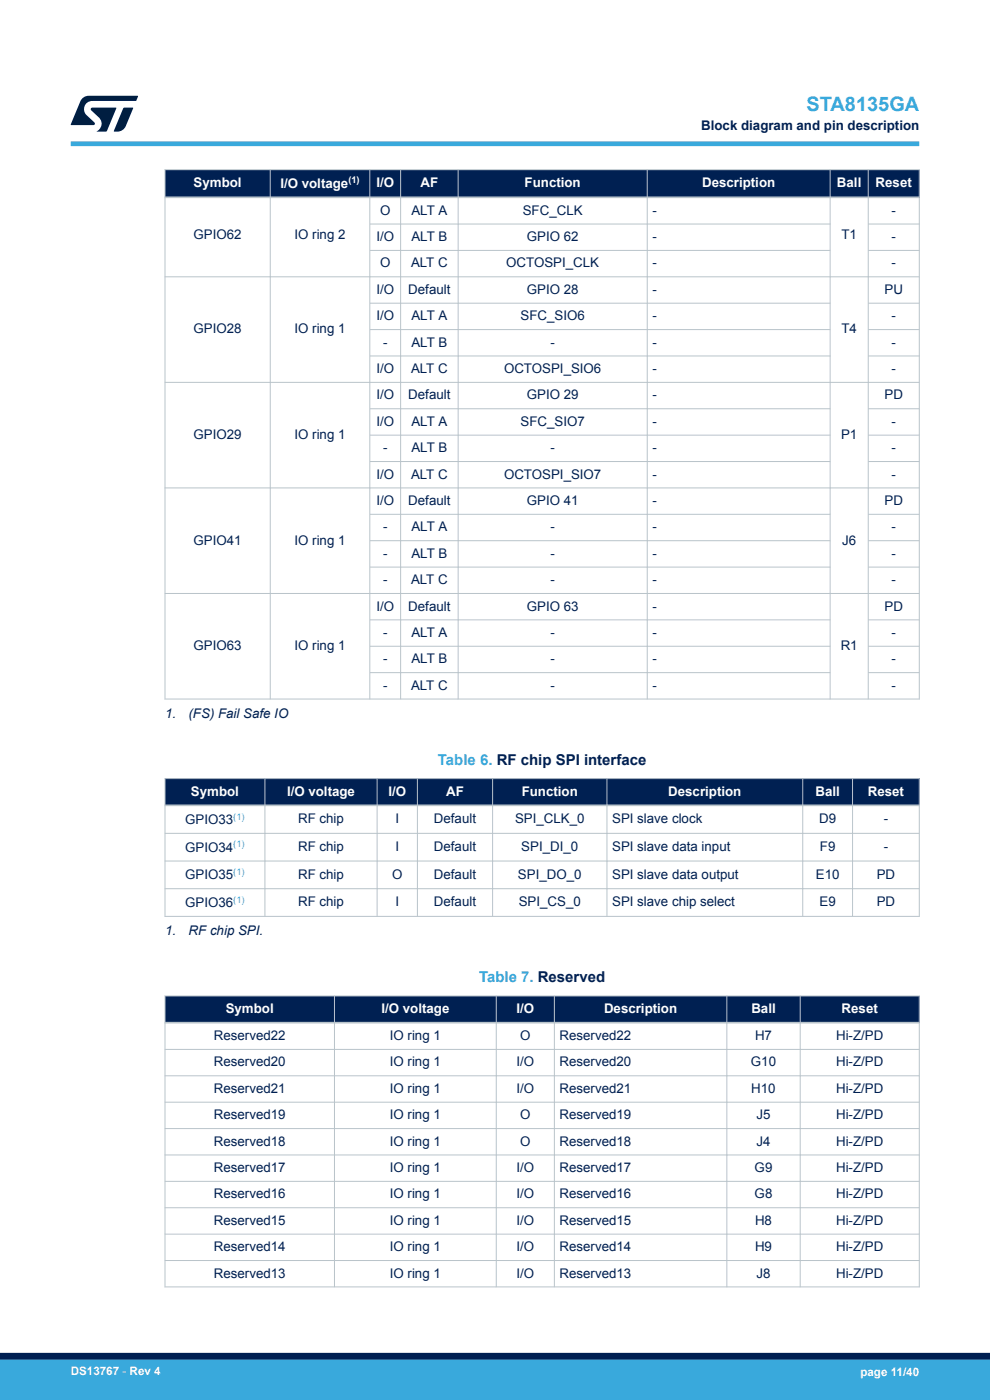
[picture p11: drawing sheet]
<svg xmlns="http://www.w3.org/2000/svg" width="210mm" height="297mm" viewBox="0 0 210 297" stroke-linecap="round" stroke-linejoin="round" font-family="sans-serif">
<defs><g id="words">
<text font-size="4.2" fill="#39a9dc" x="171.1" y="23.5">STA8135GA</text>
<g font-size="3.2" fill="#39a9dc">
<text x="92.9" y="162.2">Table 6. RF chip SPI interface</text>
<text x="101.6" y="208.3">Table 7. Reserved</text>
</g>
<g font-size="2.8" fill="#002052">
<text x="148.7" y="27.5">Block diagram and pin description</text>
<text x="80.6" y="45.5">O</text>
<text x="87.3" y="45.5">ALT A</text>
<text x="110.9" y="45.5">SFC_CLK</text>
<text x="138.4" y="45.5">-</text>
<text x="189.1" y="45.5">-</text>
<text x="41.1" y="50.6">GPIO62</text>
<text x="62.5" y="50.6">IO ring 2</text>
<text x="79.8" y="51.1">I/O</text>
<text x="87.3" y="51.1">ALT B</text>
<text x="111.7" y="51.1">GPIO 62</text>
<text x="138.4" y="51.1">-</text>
<text x="178.5" y="50.6">T1</text>
<text x="189.1" y="51.1">-</text>
<text x="80.6" y="56.7">O</text>
<text x="87.2" y="56.7">ALT C</text>
<text x="107.4" y="56.7">OCTOSPI_CLK</text>
<text x="138.4" y="56.7">-</text>
<text x="189.1" y="56.7">-</text>
<text x="79.8" y="62.3">I/O</text>
<text x="86.6" y="62.3">Default</text>
<text x="111.7" y="62.3">GPIO 28</text>
<text x="138.4" y="62.3">-</text>
<text x="187.6" y="62.3">PU</text>
<text x="41.1" y="70.7">GPIO28</text>
<text x="62.5" y="70.7">IO ring 1</text>
<text x="79.8" y="67.9">I/O</text>
<text x="87.3" y="67.9">ALT A</text>
<text x="110.4" y="67.9">SFC_SIO6</text>
<text x="138.4" y="67.9">-</text>
<text x="178.5" y="70.7">T4</text>
<text x="189.1" y="67.9">-</text>
<text x="81.2" y="73.5">-</text>
<text x="87.3" y="73.5">ALT B</text>
<text x="116.8" y="73.5">-</text>
<text x="138.4" y="73.5">-</text>
<text x="189.1" y="73.5">-</text>
<text x="79.8" y="79.1">I/O</text>
<text x="87.2" y="79.1">ALT C</text>
<text x="106.9" y="79.1">OCTOSPI_SIO6</text>
<text x="138.4" y="79.1">-</text>
<text x="189.1" y="79.1">-</text>
<text x="79.8" y="84.7">I/O</text>
<text x="86.6" y="84.7">Default</text>
<text x="111.7" y="84.7">GPIO 29</text>
<text x="138.4" y="84.7">-</text>
<text x="187.6" y="84.7">PD</text>
<text x="41.1" y="93.1">GPIO29</text>
<text x="62.5" y="93.1">IO ring 1</text>
<text x="79.8" y="90.3">I/O</text>
<text x="81.2" y="95.9">-</text>
<text x="87.3" y="90.3">ALT A</text>
<text x="87.3" y="95.9">ALT B</text>
<text x="110.4" y="90.3">SFC_SIO7</text>
<text x="116.8" y="95.9">-</text>
<text x="138.4" y="90.3">-</text>
<text x="138.4" y="95.9">-</text>
<text x="178.4" y="93.1">P1</text>
<text x="189.1" y="90.3">-</text>
<text x="189.1" y="95.9">-</text>
<text x="79.8" y="101.5">I/O</text>
<text x="87.2" y="101.5">ALT C</text>
<text x="106.9" y="101.5">OCTOSPI_SIO7</text>
<text x="138.4" y="101.5">-</text>
<text x="189.1" y="101.5">-</text>
<text x="79.8" y="107.1">I/O</text>
<text x="86.6" y="107.1">Default</text>
<text x="111.7" y="107.1">GPIO 41</text>
<text x="138.4" y="107.1">-</text>
<text x="187.6" y="107.1">PD</text>
<text x="81.2" y="112.7">-</text>
<text x="87.3" y="112.7">ALT A</text>
<text x="116.8" y="112.7">-</text>
<text x="138.4" y="112.7">-</text>
<text x="189.1" y="112.7">-</text>
<text x="41.1" y="115.5">GPIO41</text>
<text x="62.5" y="115.5">IO ring 1</text>
<text x="81.2" y="118.3">-</text>
<text x="87.3" y="118.3">ALT B</text>
<text x="116.8" y="118.3">-</text>
<text x="138.4" y="118.3">-</text>
<text x="178.6" y="115.5">J6</text>
<text x="189.1" y="118.3">-</text>
<text x="81.2" y="123.9">-</text>
<text x="87.2" y="123.9">ALT C</text>
<text x="116.8" y="123.9">-</text>
<text x="138.4" y="123.9">-</text>
<text x="189.1" y="123.9">-</text>
<text x="79.8" y="129.5">I/O</text>
<text x="86.6" y="129.5">Default</text>
<text x="111.7" y="129.5">GPIO 63</text>
<text x="138.4" y="129.5">-</text>
<text x="187.6" y="129.5">PD</text>
<text x="41.1" y="137.9">GPIO63</text>
<text x="62.5" y="137.9">IO ring 1</text>
<text x="81.2" y="135.1">-</text>
<text x="87.3" y="135.1">ALT A</text>
<text x="116.8" y="135.1">-</text>
<text x="138.4" y="135.1">-</text>
<text x="178.3" y="137.9">R1</text>
<text x="189.1" y="135.1">-</text>
<text x="81.2" y="140.7">-</text>
<text x="87.3" y="140.7">ALT B</text>
<text x="116.8" y="140.7">-</text>
<text x="138.4" y="140.7">-</text>
<text x="189.1" y="140.7">-</text>
<text x="81.2" y="146.3">-</text>
<text x="87.2" y="146.3">ALT C</text>
<text x="116.8" y="146.3">-</text>
<text x="138.4" y="146.3">-</text>
<text x="189.1" y="146.3">-</text>
<text x="35" y="152.3">1.</text>
<text x="40" y="152.3">(FS) Fail Safe IO</text>
<text x="39.3" y="174.8">GPIO33</text>
<text x="63.2" y="174.7">RF chip</text>
<text x="83.9" y="174.7">I</text>
<text x="92" y="174.7">Default</text>
<text x="109.2" y="174.7">SPI_CLK_0</text>
<text x="129.9" y="174.7">SPI slave clock</text>
<text x="173.8" y="174.7">D9</text>
<text x="187.5" y="174.7">-</text>
<text x="39.3" y="180.7">GPIO34</text>
<text x="63.2" y="180.5">RF chip</text>
<text x="83.9" y="180.5">I</text>
<text x="92" y="180.5">Default</text>
<text x="110.6" y="180.5">SPI_DI_0</text>
<text x="129.9" y="180.5">SPI slave data input</text>
<text x="173.9" y="180.5">F9</text>
<text x="187.5" y="180.5">-</text>
<text x="39.3" y="186.5">GPIO35</text>
<text x="63.2" y="186.4">RF chip</text>
<text x="83.2" y="186.4">O</text>
<text x="92" y="186.4">Default</text>
<text x="109.9" y="186.4">SPI_DO_0</text>
<text x="129.9" y="186.4">SPI slave data output</text>
<text x="173" y="186.4">E10</text>
<text x="186" y="186.4">PD</text>
<text x="39.3" y="192.4">GPIO36</text>
<text x="63.2" y="192.3">RF chip</text>
<text x="83.9" y="192.3">I</text>
<text x="92" y="192.3">Default</text>
<text x="110" y="192.3">SPI_CS_0</text>
<text x="129.9" y="192.3">SPI slave chip select</text>
<text x="173.8" y="192.3">E9</text>
<text x="186" y="192.3">PD</text>
<text x="35" y="198.5">1.</text>
<text x="40" y="198.5">RF chip SPI.</text>
<text x="45.4" y="220.6">Reserved22</text>
<text x="82.7" y="220.6">IO ring 1</text>
<text x="110.3" y="220.6">O</text>
<text x="118.7" y="220.6">Reserved22</text>
<text x="160.2" y="220.6">H7</text>
<text x="177.4" y="220.6">Hi-Z/PD</text>
<text x="45.4" y="226.2">Reserved20</text>
<text x="82.7" y="226.2">IO ring 1</text>
<text x="109.6" y="226.2">I/O</text>
<text x="118.7" y="226.2">Reserved20</text>
<text x="159.3" y="226.2">G10</text>
<text x="177.4" y="226.2">Hi-Z/PD</text>
<text x="45.4" y="231.8">Reserved21</text>
<text x="82.7" y="231.8">IO ring 1</text>
<text x="109.6" y="231.8">I/O</text>
<text x="118.7" y="231.8">Reserved21</text>
<text x="159.4" y="231.8">H10</text>
<text x="177.4" y="231.8">Hi-Z/PD</text>
<text x="45.4" y="237.4">Reserved19</text>
<text x="82.7" y="237.4">IO ring 1</text>
<text x="110.3" y="237.4">O</text>
<text x="118.7" y="237.4">Reserved19</text>
<text x="160.5" y="237.4">J5</text>
<text x="177.4" y="237.4">Hi-Z/PD</text>
<text x="45.4" y="243">Reserved18</text>
<text x="82.7" y="243">IO ring 1</text>
<text x="110.3" y="243">O</text>
<text x="118.7" y="243">Reserved18</text>
<text x="160.5" y="243">J4</text>
<text x="177.4" y="243">Hi-Z/PD</text>
<text x="45.4" y="248.6">Reserved17</text>
<text x="82.7" y="248.6">IO ring 1</text>
<text x="109.6" y="248.6">I/O</text>
<text x="118.7" y="248.6">Reserved17</text>
<text x="160.1" y="248.6">G9</text>
<text x="177.4" y="248.6">Hi-Z/PD</text>
<text x="45.4" y="254.2">Reserved16</text>
<text x="82.7" y="254.2">IO ring 1</text>
<text x="109.6" y="254.2">I/O</text>
<text x="118.7" y="254.2">Reserved16</text>
<text x="160.1" y="254.2">G8</text>
<text x="177.4" y="254.2">Hi-Z/PD</text>
<text x="45.4" y="259.8">Reserved15</text>
<text x="82.7" y="259.8">IO ring 1</text>
<text x="109.6" y="259.8">I/O</text>
<text x="118.7" y="259.8">Reserved15</text>
<text x="160.2" y="259.8">H8</text>
<text x="177.4" y="259.8">Hi-Z/PD</text>
<text x="45.4" y="265.4">Reserved14</text>
<text x="82.7" y="265.4">IO ring 1</text>
<text x="109.6" y="265.4">I/O</text>
<text x="118.7" y="265.4">Reserved14</text>
<text x="160.2" y="265.4">H9</text>
<text x="177.4" y="265.4">Hi-Z/PD</text>
<text x="45.4" y="271">Reserved13</text>
<text x="82.7" y="271">IO ring 1</text>
<text x="109.6" y="271">I/O</text>
<text x="118.7" y="271">Reserved13</text>
<text x="160.5" y="271">J8</text>
<text x="177.4" y="271">Hi-Z/PD</text>
</g>
<g font-size="2.8" fill="#fff">
<text x="41.1" y="39.7">Symbol</text>
<text x="59.5" y="39.8">I/O voltage</text>
<text x="79.8" y="39.7">I/O</text>
<text x="89.2" y="39.7">AF</text>
<text x="111.3" y="39.7">Function</text>
<text x="148.9" y="39.7">Description</text>
<text x="177.5" y="39.7">Ball</text>
<text x="185.7" y="39.7">Reset</text>
<text x="40.5" y="168.8">Symbol</text>
<text x="60.9" y="168.8">I/O voltage</text>
<text x="82.4" y="168.8">I/O</text>
<text x="94.6" y="168.8">AF</text>
<text x="110.7" y="168.8">Function</text>
<text x="141.8" y="168.8">Description</text>
<text x="173" y="168.8">Ball</text>
<text x="184.1" y="168.8">Reset</text>
<text x="47.9" y="214.9">Symbol</text>
<text x="80.9" y="214.9">I/O voltage</text>
<text x="109.6" y="214.9">I/O</text>
<text x="128.1" y="214.9">Description</text>
<text x="159.4" y="214.9">Ball</text>
<text x="178.5" y="214.9">Reset</text>
</g>
<g font-size="2.5" fill="#fff">
<text x="15" y="291.6">DS13767 - Rev 4</text>
<text x="182.5" y="291.9">page 11/40</text>
</g>
<text font-size="2" fill="#fff" x="73.9" y="38.9">(1)</text>
<g font-size="2" fill="#39a9dc">
<text x="49.5" y="173.9">(1)</text>
<text x="49.5" y="179.7">(1)</text>
<text x="49.5" y="185.6">(1)</text>
<text x="49.5" y="191.5">(1)</text>
</g>
</g></defs>
<g fill="#002052">
<path d="M35 36h160v5.9h-160z" fill-rule="evenodd"/>
<path d="M35 36h160v5.9h-160z" fill-rule="evenodd"/>
</g>
<g fill="none" stroke="#b9c4ca" stroke-width=".21">
<path d="M34.9 36h160.2M35 35.9v112.5M57.3 35.9v112.5M78.4 35.9v112.5M85 35.9v112.5M97.2 35.9v112.5M137.3 35.9v112.5M176.1 35.9v112.5M184.2 35.9v112.5M195 35.9v112.5M34.9 58.7h160.2M78.4 47.5h97.8"/>
<path d="M78.4 53.1h97.8M184.2 47.5h10.9M184.2 53.1h10.9M78.4 64.3h97.8M78.4 69.9h97.8M78.4 75.5h97.8M184.2 64.3h10.9M184.2 69.9h10.9M184.2 75.5h10.9M34.9 81.1h160.2M78.4 86.7h97.8M78.4 92.3h97.8"/>
<path d="M78.4 97.9h97.8M184.2 86.7h10.9M184.2 92.3h10.9M184.2 97.9h10.9M34.9 103.5h160.2M78.4 109.1h97.8M78.4 114.7h97.8M184.2 109.1h10.9M184.2 114.7h10.9M34.9 125.9h160.2M78.4 120.3h97.8M78.4 131.5h97.8"/>
<path d="M78.4 137.1h97.8M184.2 120.3h10.9M184.2 131.5h10.9M184.2 137.1h10.9M34.9 148.3h160.2M78.4 142.7h97.8M184.2 142.7h10.9"/>
</g>
<path d="M34.9 41.9h160.2" fill="none" stroke="#b9c4ca" stroke-width=".35"/>
<g fill="#002052">
<path d="M35 165.2h160v5.6h-160z" fill-rule="evenodd"/>
<path d="M35 165.2h160v5.6h-160z" fill-rule="evenodd"/>
</g>
<g fill="none" stroke="#b9c4ca" stroke-width=".21">
<path d="M34.9 165.2h160.2M34.9 176.8h160.2M35 165.1v29.4M56.2 165.1v29.4M80 165.1v29.4M88.5 165.1v29.4M104.5 165.1v29.4M128.7 165.1v29.4M170.3 165.1v29.4M180.8 165.1v29.4M195 165.1v29.4M34.9 182.7h160.2"/>
<path d="M34.9 188.5h160.2M34.9 194.4h160.2"/>
</g>
<path d="M34.9 170.8h160.2" fill="none" stroke="#b9c4ca" stroke-width=".35"/>
<g fill="#002052">
<path d="M35 211.3h160v5.7h-160z" fill-rule="evenodd"/>
<path d="M35 211.3h160v5.7h-160z" fill-rule="evenodd"/>
</g>
<g fill="none" stroke="#b9c4ca" stroke-width=".21">
<path d="M34.9 211.3h160.2M35 211.2v61.9M70.9 211.2v61.9M105.3 211.2v61.9M117.6 211.2v61.9M154.2 211.2v61.9M169.7 211.2v61.9M195 211.2v61.9M34.9 222.6h160.2M34.9 228.2h160.2M34.9 233.8h160.2M34.9 239.4h160.2"/>
<path d="M34.9 245h160.2M34.9 250.6h160.2M34.9 256.2h160.2M34.9 261.8h160.2M34.9 267.4h160.2M34.9 273h160.2"/>
</g>
<path d="M34.9 217h160.2" fill="none" stroke="#b9c4ca" stroke-width=".35"/>
<path d="M15 30.5h180" fill="none" stroke="#39a9dc" stroke-width="1"/>
<g fill="#001e41">
<path d="M17.6 20.8l1.2-.5 10.5 .1-.5 1h-9.2a1.74 1.74 0 0 0-1.6 1 1.74 1.74 0 0 0 .3 2l1.7 1.6 .1 .2-.1 .3h-5l2.1-5z"/>
<path d="M26.2 22.9h2.1l-1.6 3.9a1.92 1.92 0 0 1-1.8 1.1h-.7l-.1-.1z"/>
<path d="M19.4 22.9l5.2-.1 .1 .1-2.1 5h-2.1a1.85 1.85 0 0 0 .5-2.9l-1.6-1.6-.2-.2z"/>
</g>
<g fill="#39a9dc">
<path d="M0 288.4h210v8.6h-210z" fill-rule="evenodd"/>
<path d="M-.1 288.4h210.2v4.4h-210.2z" fill-rule="evenodd"/>
</g>
<path d="M0 287.7h210" fill="none" stroke="#002052" stroke-width="1.4"/>
<use href="#words"/>
</svg>
